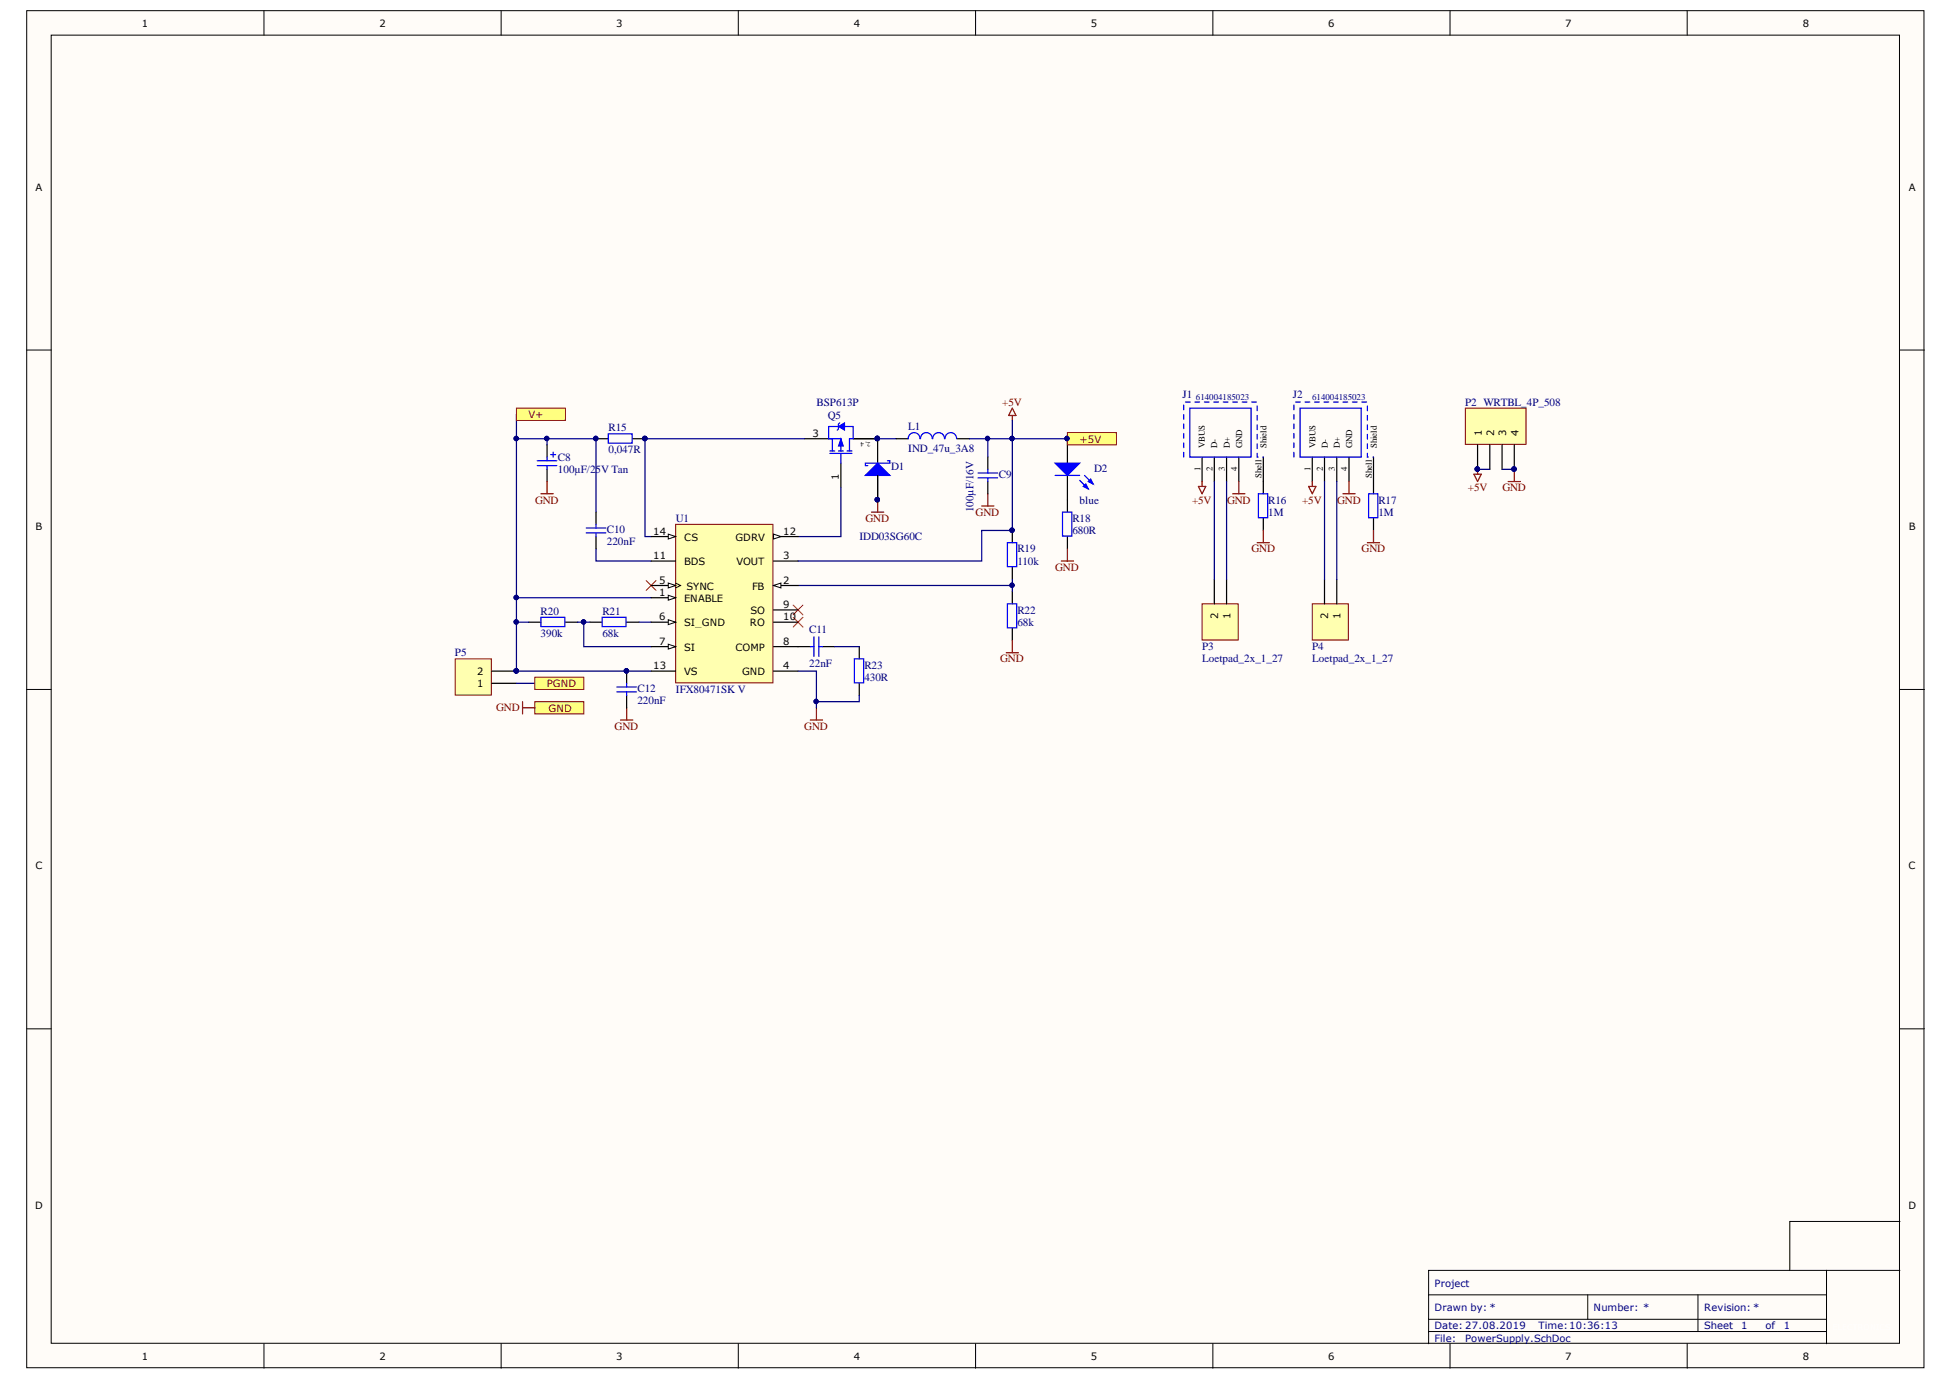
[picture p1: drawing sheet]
<svg xmlns="http://www.w3.org/2000/svg" width="297mm" height="210mm" viewBox="0 0 297 210" stroke-linecap="round" stroke-linejoin="round" font-family="sans-serif">
<defs><g id="words">
<g font-size="1.7" fill="#000080">
<text x="92.6" y="65.6">R15</text>
<text x="124.2" y="61.7">BSP613P</text>
<text x="125.9" y="63.7">Q5</text>
<text x="138.2" y="65.4">L1</text>
<text x="179.9" y="60.6">J1</text>
<text x="196.6" y="60.6">J2</text>
<text x="222.8" y="61.7">P2 WRTBL_4P_508</text>
<text x="84.9" y="70.1">C8</text>
<text x="84.9" y="71.9">100µF/25V Tan</text>
<text x="92.6" y="69">0,047R</text>
<text x="135.5" y="71.4">D1</text>
<text x="138.2" y="68.8">IND_47u_3A8</text>
<text x="166.4" y="71.8">D2</text>
<text x="148" y="77.9" transform="rotate(-90 148 77.9)">100µF/16V</text>
<text x="151.9" y="72.7">C9</text>
<text x="164.2" y="76.6">blue</text>
<text x="192.9" y="76.6">R16</text>
<text x="209.6" y="76.6">R17</text>
<text x="92.3" y="81.1">C10</text>
<text x="92.3" y="82.9">220nF</text>
<text x="102.8" y="79.4">U1</text>
<text x="130.7" y="82.2">IDD03SG60C</text>
<text x="163.1" y="79.4">R18</text>
<text x="163.1" y="81.2">680R</text>
<text x="192.9" y="78.4">1M</text>
<text x="209.6" y="78.4">1M</text>
<text x="154.7" y="84">R19</text>
<text x="154.7" y="85.9">110k</text>
<text x="82.2" y="93.5">R20</text>
<text x="91.6" y="93.5">R21</text>
<text x="154.7" y="93.3">R22</text>
<text x="154.7" y="95.2">68k</text>
<text x="69.2" y="99.8">P5</text>
<text x="82.2" y="96.9">390k</text>
<text x="91.6" y="96.9">68k</text>
<text x="123.1" y="96.3">C11</text>
<text x="123.1" y="101.5">22nF</text>
<text x="131.5" y="101.7">R23</text>
<text x="182.8" y="98.9">P3</text>
<text x="182.8" y="100.8">Loetpad_2x_1_27</text>
<text x="199.6" y="98.9">P4</text>
<text x="199.6" y="100.8">Loetpad_2x_1_27</text>
<text x="97" y="105.2">C12</text>
<text x="97" y="107.1">220nF</text>
<text x="102.8" y="105.4">IFX80471SK V</text>
<text x="131.5" y="103.5">430R</text>
</g>
<g font-size="1.7" fill="#800000">
<text x="152.4" y="61.7">+5V</text>
<text x="81.4" y="76.6">GND</text>
<text x="181.3" y="76.6">+5V</text>
<text x="186.6" y="76.6">GND</text>
<text x="198" y="76.6">+5V</text>
<text x="203.4" y="76.6">GND</text>
<text x="223.3" y="74.7">+5V</text>
<text x="228.5" y="74.7">GND</text>
<text x="131.6" y="79.4">GND</text>
<text x="148.4" y="78.4">GND</text>
<text x="160.5" y="86.8">GND</text>
<text x="190.3" y="84">GND</text>
<text x="207.1" y="84">GND</text>
<text x="152.1" y="100.8">GND</text>
<text x="75.5" y="108.2">GND</text>
<text x="93.5" y="111">GND</text>
<text x="122.3" y="111">GND</text>
</g>
<g font-size="1.5">
<text x="21.6" y="4.1">1</text>
<text x="57.7" y="4.1">2</text>
<text x="93.7" y="4.1">3</text>
<text x="129.9" y="4.1">4</text>
<text x="165.9" y="4.1">5</text>
<text x="202" y="4.1">6</text>
<text x="238.1" y="4.1">7</text>
<text x="274.2" y="4.1">8</text>
<text x="5.4" y="29">A</text>
<text x="290.3" y="29">A</text>
<text x="123.6" y="66.4">3</text>
<text x="225.4" y="66.4" transform="rotate(-90 225.4 66.4)">1</text>
<text x="227.2" y="66.4" transform="rotate(-90 227.2 66.4)">2</text>
<text x="229.1" y="66.4" transform="rotate(-90 229.1 66.4)">3</text>
<text x="231" y="66.4" transform="rotate(-90 231 66.4)">4</text>
<text x="127.6" y="73" transform="rotate(-90 127.6 73)">1</text>
<text x="5.4" y="80.6">B</text>
<text x="99.3" y="81.3">14</text>
<text x="104.1" y="82.2">CS</text>
<text x="111.8" y="82.2">GDRV</text>
<text x="119.1" y="81.3">12</text>
<text x="290.3" y="80.6">B</text>
<text x="99.3" y="85">11</text>
<text x="100.3" y="88.8">5</text>
<text x="104.1" y="86">BDS</text>
<text x="104.4" y="89.7">SYNC</text>
<text x="112" y="86">VOUT</text>
<text x="114.4" y="89.7">FB</text>
<text x="119.1" y="88.8">2</text>
<text x="119.1" y="85">3</text>
<text x="100.3" y="90.6">1</text>
<text x="100.3" y="94.3">6</text>
<text x="104.1" y="91.5">ENABLE</text>
<text x="104.1" y="95.3">SI_GND</text>
<text x="114" y="95.3">RO</text>
<text x="114.1" y="93.4">SO</text>
<text x="119.1" y="92.5">9</text>
<text x="119.1" y="94.3">10</text>
<text x="185.3" y="94.1" transform="rotate(-90 185.3 94.1)">2</text>
<text x="187.1" y="94.1" transform="rotate(-90 187.1 94.1)">1</text>
<text x="202" y="94.1" transform="rotate(-90 202 94.1)">2</text>
<text x="203.9" y="94.1" transform="rotate(-90 203.9 94.1)">1</text>
<text x="99.3" y="101.8">13</text>
<text x="100.3" y="98.1">7</text>
<text x="104.1" y="99">SI</text>
<text x="111.8" y="99">COMP</text>
<text x="119.1" y="101.8">4</text>
<text x="119.1" y="98.1">8</text>
<text x="72.6" y="104.6">1</text>
<text x="72.6" y="102.7">2</text>
<text x="104.1" y="102.7">VS</text>
<text x="112.9" y="102.7">GND</text>
<text x="5.4" y="132.2">C</text>
<text x="290.3" y="132.2">C</text>
<text x="5.3" y="183.9">D</text>
<text x="290.3" y="183.9">D</text>
<text x="21.6" y="206.8">1</text>
<text x="57.7" y="206.8">2</text>
<text x="93.7" y="206.8">3</text>
<text x="129.9" y="206.8">4</text>
<text x="165.9" y="206.8">5</text>
<text x="202" y="206.8">6</text>
<text x="238.1" y="206.8">7</text>
<text x="274.2" y="206.8">8</text>
</g>
<g font-size="1.5" fill="#800000">
<text x="80.4" y="63.7">V+</text>
<text x="164.2" y="67.4">+5V</text>
<text x="83.2" y="104.6">PGND</text>
<text x="83.4" y="108.3">GND</text>
</g>
<g font-size="1.5" fill="#000080">
<text x="218.2" y="195.7">Project</text>
<text x="218.2" y="202.2">Date: 27.08.2019</text>
<text x="218.2" y="199.4">Drawn by: *</text>
<text x="234" y="202.2">Time:10:36:13</text>
<text x="242.4" y="199.4">Number: *</text>
<text x="259.2" y="199.4">Revision: *</text>
<text x="259.2" y="202.2">Sheet</text>
<text x="264.8" y="202.2">1</text>
<text x="268.5" y="202.2">of</text>
<text x="271.3" y="202.2">1</text>
<text x="218.2" y="204.1">File:</text>
<text x="222.8" y="204.1">PowerSupply.SchDoc</text>
</g>
<g font-size="1.4" fill="#000080">
<text x="181.9" y="60.9">614004185023</text>
<text x="199.6" y="60.9">614004185023</text>
</g>
<g font-size="1.4">
<text x="182.6" y="71.7" transform="rotate(-90 182.6 71.7)">1</text>
<text x="183.2" y="68.2" transform="rotate(-90 183.2 68.2)">VBUS</text>
<text x="184.4" y="71.7" transform="rotate(-90 184.4 71.7)">2</text>
<text x="185.1" y="68.2" transform="rotate(-90 185.1 68.2)">D-</text>
<text x="186.3" y="71.7" transform="rotate(-90 186.3 71.7)">3</text>
<text x="187" y="68.2" transform="rotate(-90 187 68.2)">D+</text>
<text x="188.1" y="71.7" transform="rotate(-90 188.1 71.7)">4</text>
<text x="188.9" y="68.2" transform="rotate(-90 188.9 68.2)">GND</text>
<text x="192.6" y="68.2" transform="rotate(-90 192.6 68.2)">Shield</text>
<text x="199.3" y="71.7" transform="rotate(-90 199.3 71.7)">1</text>
<text x="200.1" y="68.2" transform="rotate(-90 200.1 68.2)">VBUS</text>
<text x="201.2" y="71.7" transform="rotate(-90 201.2 71.7)">2</text>
<text x="201.9" y="68.2" transform="rotate(-90 201.9 68.2)">D-</text>
<text x="203" y="71.7" transform="rotate(-90 203 71.7)">3</text>
<text x="203.8" y="68.2" transform="rotate(-90 203.8 68.2)">D+</text>
<text x="204.9" y="71.7" transform="rotate(-90 204.9 71.7)">4</text>
<text x="205.7" y="68.2" transform="rotate(-90 205.7 68.2)">GND</text>
<text x="209.4" y="68.2" transform="rotate(-90 209.4 68.2)">Shield</text>
<text x="191.9" y="72.8" transform="rotate(-90 191.9 72.8)">Shell</text>
<text x="208.6" y="72.8" transform="rotate(-90 208.6 72.8)">Shell</text>
</g>
<text font-size="1" x="132.4" y="67.3" transform="rotate(-180 132.4 67.3)">2, 4</text>
</g></defs>
<g fill="#fffcf8" stroke="#000" stroke-width=".15">
<path d="M4.1 1.6h288.5v206.4h-288.5z"/>
<path d="M7.8 5.3h281.1v199h-281.1z"/>
</g>
<g fill="none" stroke="#000" stroke-width=".15">
<path d="M40.1 1.6v3.7M76.2 1.6v3.7M112.3 1.6v3.7M148.4 1.6v3.7M184.5 1.6v3.7M220.5 1.6v3.7M256.6 1.6v3.7M4.1 53.2h3.7M289 53.2h3.7M4.1 104.9h3.7M289 104.9h3.7M4.1 156.5h3.7"/>
<path d="M289 156.5h3.7M217.3 196.9h60.5M241.5 196.9v3.8M258.2 196.9v5.6M289 185.8h-16.8v7.4M289 193.2h-11.2v9.3h-60.5M40.1 204.4v3.7M76.2 204.4v3.7M112.3 204.4v3.7M148.4 204.4v3.7M184.5 204.4v3.7M217.3 204.4v-11.2h60.5v11.2"/>
<path d="M217.3 200.7h60.5M220.5 204.4v3.7M256.6 204.4v3.7"/>
</g>
<path d="M122.3 66.7h3.7M127.9 70.5v3.7M129.8 66.7h3.7" fill="none" stroke="#000" stroke-width=".19"/>
<circle cx="133.4" cy="66.7" r=".33" fill="#000080" stroke="#000080" stroke-width=".15"/>
<path d="M126 64.9h1.5M126 66.7h1.9v1.9M126.2 69h3.4M126.2 68.6h.8M126.6 66.7v1.9M127.5 68.6h.8M127.9 69v1.5M128.8 68.6h.8M129.2 66.7v1.9" fill="none" stroke="#00f" stroke-width=".19"/>
<path d="M127.9 66.7l.4 1.1h-.8z" fill="#00f"/>
<path d="M127.9 66.7l.4 1.1h-.8z" fill="none" stroke="#00f" stroke-width=".15"/>
<path d="M126 64.9v1.8h.6M128.5 64.9h1.3M129.2 66.7h.6" fill="none" stroke="#00f" stroke-width=".19"/>
<path d="M127.5 64.9l1-.6v1.1z" fill="#00f"/>
<path d="M127.5 64.9l1-.6v1.1z" fill="none" stroke="#00f" stroke-width=".15"/>
<path d="M127.7 64.3l-.2 .2v.7l-.2 .2M129.8 64.9v1.8" fill="none" stroke="#00f" stroke-width=".19"/>
<g fill="#000080" stroke="#000080" stroke-width=".15">
<circle cx="133.4" cy="66.7" r=".33"/>
<circle cx="133.4" cy="76" r=".33"/>
</g>
<path d="M133.5 66.7v3.8M133.5 72.3v3.7" fill="none" stroke="#000" stroke-width=".19"/>
<path d="M131.6 72.3l1.9-1.8 1.8 1.8z" fill="#00f"/>
<g fill="none" stroke="#00f" stroke-width=".19">
<path d="M81.7 70.1h3M81.7 70.8h3M83.2 69.5v.6M83.2 70.8v.6M83.8 69.2h.7M84.1 68.8v.7M90.7 79.8v.5M92.5 66h3.6v1.4h-3.6zM131.6 72.3l1.9-1.8 1.8 1.8zM135 70.1h.3v.4h-3.7v.3h.4M139.9 66.7a.89 .89 0 0 0-.9-.9 .89 .89 0 0 0-.9 .9M141.8 66.7a.89 .89 0 0 0-.9-.9 .89 .89 0 0 0-.9 .9"/>
<path d="M143.6 66.7a.89 .89 0 0 0-.8-.9 .89 .89 0 0 0-.9 .9M145.5 66.7a.88 .88 0 0 0-.9-.9 .88 .88 0 0 0-.9 .9M148.8 71.9h2.9M148.8 72.7h2.9M150.2 71.4v.5M150.2 72.7v.5M82.3 93.9h3.6v1.4h-3.6zM89.2 80.3h2.9M89.2 81.1h2.9M90.7 81.1v.5M91.6 93.9h3.6v1.4h-3.6zM123.2 98.4h.6"/>
<path d="M123.8 96.9v2.9M124.5 96.9v2.9M124.5 98.4h.6M153.2 91.8h1.4v3.7h-1.4zM153.2 82.5h1.4v3.7h-1.4zM93.8 104.5h3M93.8 105.2h3M95.3 103.9v.6M95.3 105.2v.6M129.9 100.2h1.5v3.7h-1.5z"/>
</g>
<g fill="none" stroke="#000" stroke-width=".19">
<path d="M83.2 67.7v1.8M83.2 71.4v1.8M90.7 66.7h1.8M90.7 77.9v1.9M96.2 66.7h1.9M133.5 72.3v3.7M136.3 66.7h1.8M145.6 66.7h1.8M150.2 69.5v1.9M150.2 73.2v1.9M162.3 66.7v3.8M162.3 72.3v3.7"/>
<path d="M80.4 94.6h1.9M86 94.6h1.9M89.7 94.6h1.9M90.7 81.6v1.9M95.3 94.6h1.9M121.4 98.4h1.8M125.1 98.4h1.9M130.7 98.4v1.8M154 80.7v1.8M154 86.3v1.8M154 90v1.8M154 95.6v1.8"/>
<path d="M95.3 102.1v1.8M95.3 105.8v1.9M130.7 103.9v1.9"/>
</g>
<g fill="#000080" stroke="#000080" stroke-width=".15">
<circle cx="133.4" cy="76" r=".33"/>
<circle cx="133.4" cy="66.7" r=".33"/>
<circle cx="95.3" cy="102" r=".34"/>
<circle cx="78.5" cy="102" r=".34"/>
<circle cx="88.8" cy="94.6" r=".34"/>
<circle cx="78.5" cy="94.6" r=".34"/>
<circle cx="78.5" cy="90.9" r=".34"/>
<circle cx="153.9" cy="80.6" r=".33"/>
<circle cx="153.9" cy="89" r=".33"/>
<circle cx="124.1" cy="106.7" r=".33"/>
<circle cx="153.9" cy="66.7" r=".33"/>
<circle cx="98.1" cy="66.7" r=".34"/>
<circle cx="90.6" cy="66.7" r=".33"/>
<circle cx="150.2" cy="66.7" r=".33"/>
<circle cx="83.2" cy="66.7" r=".33"/>
<circle cx="78.5" cy="66.7" r=".34"/>
<circle cx="162.3" cy="66.7" r=".33"/>
</g>
<g fill="none" stroke="#000080" stroke-width=".19">
<path d="M78.5 63v27.9M78.5 66.7h4.7M83.2 67.7v-1h7.5v11.2M122.3 66.7h-24.2v14.9h.9M127.9 74.2v7.4h-6.5M133.5 66.7h2.8M147.4 66.7h6.6M150.2 66.7v2.8M154 63.9v16.8h-4.7v4.6h-27.9M80.4 94.6h-1.9v7.5h20.5M87.9 94.6h.9M89.7 94.6h-.9v3.8h10.2"/>
<path d="M90.7 83.5v1.8h8.3M97.2 94.6h1.8M99 90.9h-20.5v3.7M127 98.4h3.7M154 88.1v1h-32.6M154 89.1v.9M121.4 102.1h2.8v4.6h6.5v-.9M124.2 106.7v1"/>
</g>
<g fill="none" stroke="#800000" stroke-width=".19">
<path d="M82.3 75.1h1.8M83.2 73.2v1.9M132.6 77.9h1.8M133.5 76v1.9M149.3 77h1.9M150.2 75.1v1.9M154 62.1l.5 1.1h-1.1zM154 63.2v.7M153 99.3h1.9M154 97.4v1.9M94.4 109.5h1.8M95.3 107.7v1.8"/>
<path d="M123.2 109.5h1.9M124.2 107.7v1.8"/>
</g>
<path d="M98.3 88.3l1.5 1.5M99.8 88.3l-1.5 1.5M120.6 92l1.5 1.5M120.6 93.9l1.5 1.5M122.1 92l-1.5 1.5M122.1 93.9l-1.5 1.5" fill="none" stroke="#f00" stroke-width=".15"/>
<path d="M160.5 70.5h3.7l-1.9 1.8z" fill="#00f"/>
<path d="M160.5 70.5h3.7l-1.9 1.8zM164.2 73.1l1.3 1.3M165 72.3l1.3 1.3" fill="none" stroke="#00f" stroke-width=".19"/>
<path d="M164.8 74l.3-.4 .4 .8z" fill="#00f"/>
<path d="M164.8 74l.3-.4 .4 .8z" fill="none" stroke="#00f" stroke-width=".19"/>
<path d="M165.5 73.2l.4-.3 .4 .7z" fill="#00f"/>
<path d="M160.5 72.3h3.7M161.6 77.9h1.4v3.6h-1.4zM165.5 73.2l.4-.3 .4 .7z" fill="none" stroke="#00f" stroke-width=".19"/>
<g fill="#000080" stroke="#000080" stroke-width=".15">
<circle cx="162.3" cy="66.7" r=".33"/>
<circle cx="153.9" cy="66.7" r=".33"/>
</g>
<path d="M154 66.7h8.3" fill="none" stroke="#000080" stroke-width=".19"/>
<path d="M162.3 76v1.9M162.3 81.6v1.9" fill="none" stroke="#000" stroke-width=".19"/>
<path d="M161.4 85.3h1.9M162.3 83.5v1.8" fill="none" stroke="#800000" stroke-width=".19"/>
<path d="M69.2 100.2h5.5v5.5h-5.5z" fill="#ffffb0" stroke="#800000" stroke-width=".15"/>
<g fill="none" stroke="#000" stroke-width=".19">
<path d="M182.8 69.5v3.7M184.7 69.5v3.7M186.6 69.5v3.7M188.4 69.5v3.7M192.1 69.5v5.6M192.1 78.8v1.9M199.6 69.5v3.7M201.5 69.5v3.7M203.3 69.5v3.7M205.2 69.5v3.7M208.9 69.5v5.6M208.9 78.8v1.9"/>
<path d="M74.8 103.9h3.7M74.8 102.1h3.7"/>
</g>
<circle cx="78.5" cy="102" r=".34" fill="#000080" stroke="#000080" stroke-width=".15"/>
<path d="M181 62.1h9.3v7.4h-9.3zM191.4 75.1h1.4v3.6h-1.4zM197.7 62.1h9.3v7.4h-9.3zM208.2 75.1h1.4v3.6h-1.4z" fill="none" stroke="#00f" stroke-width=".19"/>
<path d="M180 69.5v-8.3h11.2v8.3h.9M196.8 69.5v-8.3h11.2v8.3h.9" fill="none" stroke="#00f" stroke-width=".19" stroke-dasharray=".7 .7"/>
<path d="M182.3 74h1.1l-.6 1.1zM182.8 73.2v.8M187.5 75.1h1.8M188.4 73.2v1.9M199 74h1.1l-.5 1.1zM199.6 73.2v.8M204.2 75.1h1.9M205.2 73.2v1.9M191.2 82.5h1.9M192.1 80.7v1.8M208 82.5h1.8M208.9 80.7v1.8" fill="none" stroke="#800000" stroke-width=".19"/>
<path d="M222.9 62.1h9.2v5.5h-9.2z" fill="#ffffb0" stroke="#800000" stroke-width=".15"/>
<path d="M224.7 67.7v3.7M226.6 67.7v3.7M228.5 67.7v3.7M230.3 67.7v3.7" fill="none" stroke="#000" stroke-width=".19"/>
<g fill="#000080" stroke="#000080" stroke-width=".15">
<circle cx="224.7" cy="71.3" r=".34"/>
<circle cx="230.3" cy="71.3" r=".33"/>
</g>
<path d="M224.2 72.1h1.1l-.6 1.1zM224.7 71.4v.7M229.4 73.2h1.8M230.3 71.4v1.8" fill="none" stroke="#800000" stroke-width=".19"/>
<path d="M224.7 71.4h1.9M228.5 71.4h1.8" fill="none" stroke="#000080" stroke-width=".19"/>
<path d="M182.8 91.8h5.5v5.6h-5.5z" fill="#ffffb0" stroke="#800000" stroke-width=".15"/>
<path d="M184.7 88.1v3.7M186.6 88.1v3.7" fill="none" stroke="#000" stroke-width=".19"/>
<path d="M199.6 91.8h5.5v5.6h-5.5z" fill="#ffffb0" stroke="#800000" stroke-width=".15"/>
<path d="M201.5 88.1v3.7M203.3 88.1v3.7" fill="none" stroke="#000" stroke-width=".19"/>
<path d="M184.7 73.2v14.9M186.6 73.2v14.9M201.5 73.2v14.9M203.3 73.2v14.9M78.5 103.9h2.8" fill="none" stroke="#000080" stroke-width=".19"/>
<g fill="#ffff80" stroke="#800000" stroke-width=".15">
<path d="M78.5 62.1h7.5v1.8h-7.5z" fill-rule="evenodd"/>
<path d="M162.3 65.8h7.5v1.9h-7.5z" fill-rule="evenodd"/>
</g>
<circle cx="162.3" cy="66.7" r=".33" fill="#000080" stroke="#000080" stroke-width=".15"/>
<path d="M81.3 106.7h7.5v1.9h-7.5z" fill-rule="evenodd" fill="#ffff80" stroke="#800000" stroke-width=".15"/>
<path d="M79.5 106.7v1.9M79.5 107.7h1.8" fill="none" stroke="#800000" stroke-width=".19"/>
<path d="M102.8 79.8h14.8v24.1h-14.8z" fill="#ffffb0" stroke="#800000" stroke-width=".15"/>
<path d="M99 90.9h3.8" fill="none" stroke="#000" stroke-width=".19"/>
<path d="M101.6 90.5l1.2 .4-1.2 .4z" fill="#fffcf8"/>
<path d="M101.6 90.5l1.2 .4-1.2 .4z" fill="none" stroke="#000" stroke-width=".15"/>
<path d="M117.7 89.1h3.7" fill="none" stroke="#000" stroke-width=".19"/>
<path d="M117.7 89.1l1.1-.4v.7z" fill="#fffcf8"/>
<path d="M102.8 88.7l.7 .4-.7 .3M117.7 89.1l1.1-.4v.7z" fill="none" stroke="#000" stroke-width=".15"/>
<path d="M99 89.1h3.8M117.7 85.3h3.7M117.7 102.1h3.7" fill="none" stroke="#000" stroke-width=".19"/>
<path d="M101.6 88.7l1.2 .4-1.2 .3z" fill="#fffcf8"/>
<path d="M101.6 88.7l1.2 .4-1.2 .3z" fill="none" stroke="#000" stroke-width=".15"/>
<path d="M99 94.6h3.8" fill="none" stroke="#000" stroke-width=".19"/>
<path d="M101.6 94.3l1.2 .3-1.2 .4z" fill="#fffcf8"/>
<path d="M101.6 94.3l1.2 .3-1.2 .4z" fill="none" stroke="#000" stroke-width=".15"/>
<path d="M99 98.4h3.8" fill="none" stroke="#000" stroke-width=".19"/>
<path d="M101.6 98l1.2 .4-1.2 .3z" fill="#fffcf8"/>
<path d="M101.6 98l1.2 .4-1.2 .3z" fill="none" stroke="#000" stroke-width=".15"/>
<path d="M99 85.3h3.8M117.7 98.4h3.7M117.7 92.8h3.7M117.7 94.6h3.7M117.7 81.6h3.7" fill="none" stroke="#000" stroke-width=".19"/>
<path d="M117.7 81.2l1.1 .4-1.1 .4z" fill="#fffcf8"/>
<path d="M117.7 81.2l1.1 .4-1.1 .4z" fill="none" stroke="#000" stroke-width=".15"/>
<path d="M99 81.6h3.8M99 102.1h3.8" fill="none" stroke="#000" stroke-width=".19"/>
<path d="M101.6 81.2l1.2 .4-1.2 .4z" fill="#fffcf8"/>
<path d="M101.6 81.2l1.2 .4-1.2 .4z" fill="none" stroke="#000" stroke-width=".15"/>
<path d="M81.3 103h7.5v1.9h-7.5z" fill-rule="evenodd" fill="#ffff80" stroke="#800000" stroke-width=".15"/>
<use href="#words"/>
</svg>
